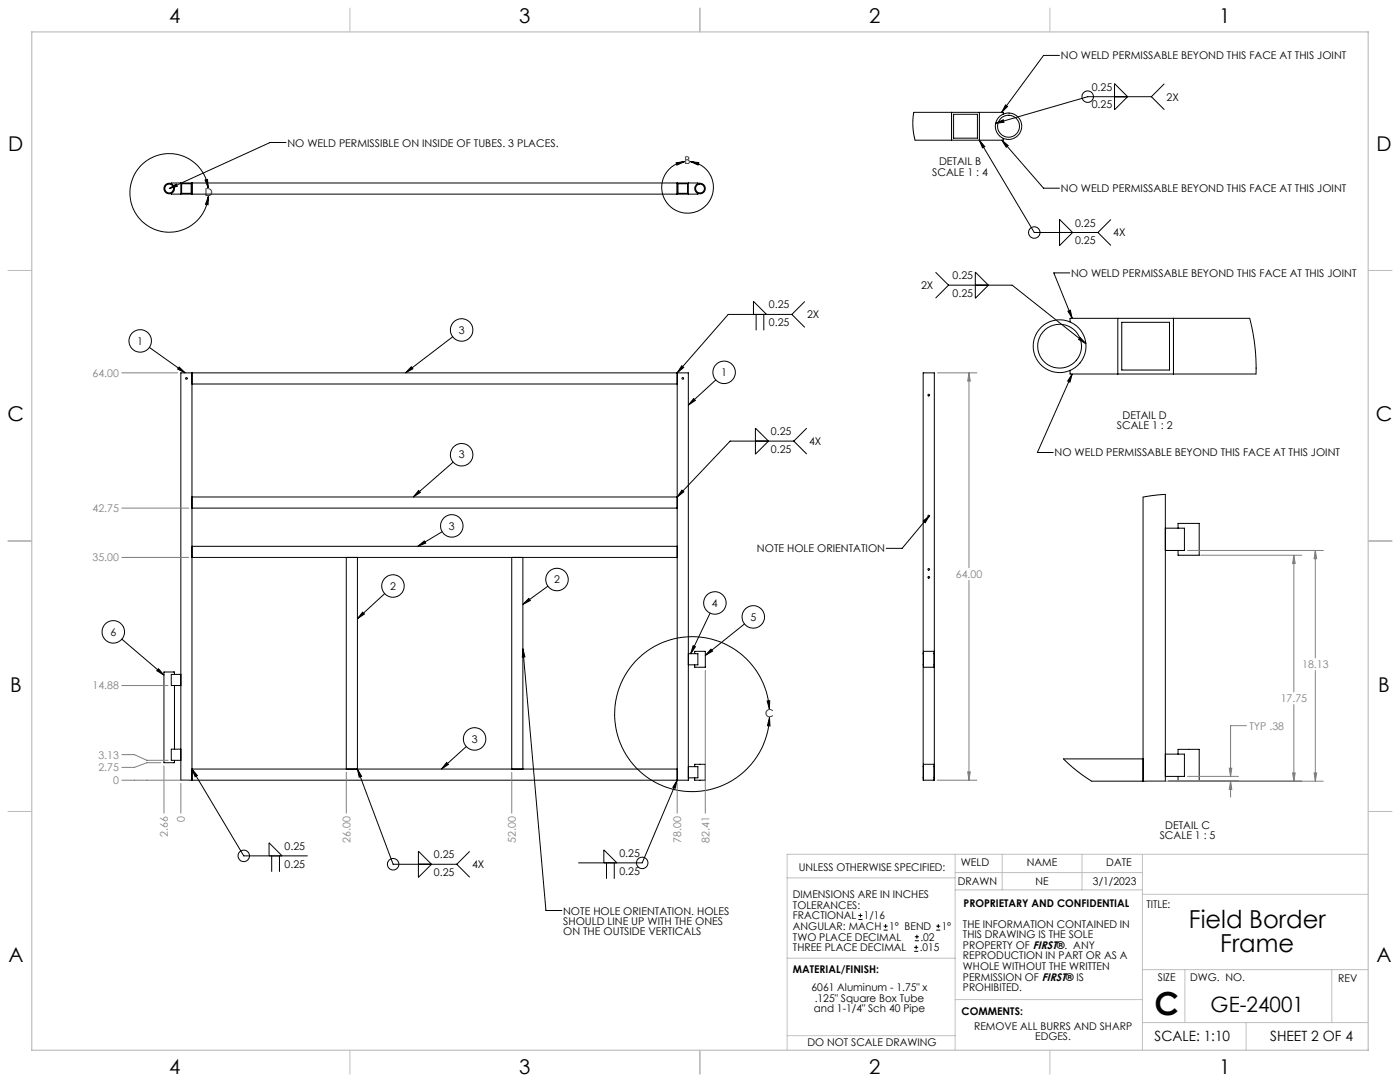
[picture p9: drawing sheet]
<svg xmlns="http://www.w3.org/2000/svg" width="559mm" height="432mm" viewBox="0 0 559 432" stroke-linecap="round" stroke-linejoin="round" font-family="sans-serif">
<defs><g id="words">
<text font-size="12.7" x="460.9" y="405.2">C</text>
<g font-size="9.9">
<text x="474.6" y="370.2">Field Border</text>
<text x="487.1" y="380.1">Frame</text>
</g>
<text font-size="8.5" x="483.2" y="404">GE-24001</text>
<g font-size="8.1">
<text x="67.6" y="9.3">4</text>
<text x="207.3" y="9.3">3</text>
<text x="347" y="9.3">2</text>
<text x="486.7" y="9.3">1</text>
<text x="3.3" y="60.1">D</text>
<text x="549.4" y="60.1">D</text>
<text x="3" y="168">C</text>
<text x="549.1" y="168">C</text>
<text x="4" y="276">B</text>
<text x="550.1" y="276">B</text>
<text x="3.3" y="383.9">A</text>
<text x="549.4" y="383.9">A</text>
<text x="67.6" y="428.4">4</text>
<text x="207.3" y="428.4">3</text>
<text x="347" y="428.4">2</text>
<text x="486.7" y="428.4">1</text>
</g>
<g font-size="5.6">
<text x="460.9" y="415.2">SCALE: 1:10</text>
<text x="507" y="415.2">SHEET 2 OF 4</text>
</g>
<g font-size="4.2">
<text x="423.4" y="23.7">NO WELD PERMISSABLE BEYOND THIS FACE AT THIS JOINT</text>
<text x="435.8" y="36.2">0.25</text>
<text x="465.7" y="40.2">2X</text>
<text x="435.8" y="43.3">0.25</text>
<text x="114.7" y="58.5">NO WELD PERMISSIBLE ON INSIDE OF TUBES. 3 PLACES.</text>
<text x="273.2" y="65.6">B</text>
<text x="374.8" y="65.9">DETAIL B</text>
<text x="372.1" y="70.1">SCALE 1 : 4</text>
<text x="423.4" y="76.7">NO WELD PERMISSABLE BEYOND THIS FACE AT THIS JOINT</text>
<text x="81.7" y="78.2">D</text>
<text x="429.1" y="90.4">0.25</text>
<text x="444.3" y="94.4">4X</text>
<text x="429.1" y="97.5">0.25</text>
<text x="380.2" y="111.4">0.25</text>
<text x="427.5" y="110.5">NO WELD PERMISSABLE BEYOND THIS FACE AT THIS JOINT</text>
<text x="367.6" y="115.4">2X</text>
<text x="380.2" y="118.5">0.25</text>
<text x="306.9" y="123.1">0.25</text>
<text x="306.9" y="130.2">0.25</text>
<text x="322.2" y="127.1">2X</text>
<text x="54.8" y="137.5">1</text>
<text x="183.1" y="133.1">3</text>
<text x="287.9" y="150.1">1</text>
<text x="448.1" y="167.1">DETAIL D</text>
<text x="307.7" y="173.7">0.25</text>
<text x="445.8" y="171.3">SCALE 1 : 2</text>
<text x="322.9" y="177.6">4X</text>
<text x="183.1" y="182.9">3</text>
<text x="307.7" y="180.8">0.25</text>
<text x="420.9" y="182.1">NO WELD PERMISSABLE BEYOND THIS FACE AT THIS JOINT</text>
<text x="179.2" y="211.3">3</text>
<text x="302.1" y="220.4">NOTE HOLE ORIENTATION</text>
<text x="221.2" y="232.7">2</text>
<text x="155.7" y="235.3">2</text>
<text x="284.2" y="242.1">4</text>
<text x="299.5" y="247.7">5</text>
<text x="44.1" y="253.6">6</text>
<text x="305.5" y="286.2">C</text>
<text x="188.3" y="296.4">3</text>
<text x="462.9" y="335">SCALE 1 : 5</text>
<text x="465.1" y="330.8">DETAIL C</text>
<text x="113.6" y="339.2">0.25</text>
<text x="247.2" y="342">0.25</text>
<text x="113.6" y="346.3">0.25</text>
<text x="173.2" y="342.5">0.25</text>
<text x="188.4" y="346.5">4X</text>
<text x="318.8" y="347.7">UNLESS OTHERWISE SPECIFIED:</text>
<text x="383.5" y="345.5">WELD</text>
<text x="409.9" y="345.7">NAME</text>
<text x="441.6" y="345.7">DATE</text>
<text x="173.2" y="349.6">0.25</text>
<text x="247.2" y="349.1">0.25</text>
<text x="382.3" y="353.3">DRAWN</text>
<text x="413.4" y="353.3">NE</text>
<text x="436.3" y="353.3">3/1/2023</text>
<text x="316.5" y="358.5">DIMENSIONS ARE IN INCHES</text>
<text x="224.8" y="365">NOTE HOLE ORIENTATION. HOLES</text>
<text x="316.5" y="362.7">TOLERANCES:</text>
<text x="384.6" y="361.9">PROPRIETARY AND CONFIDENTIAL</text>
<text x="457.6" y="362.3">TITLE:</text>
<text x="224.8" y="369.2">SHOULD LINE UP WITH THE ONES</text>
<text x="316.5" y="371.2">ANGULAR: MACH</text>
<text x="316.5" y="366.9">FRACTIONAL</text>
<text x="344.8" y="366.9">1/16</text>
<text x="354.9" y="371.2">1° BEND</text>
<text x="375.9" y="371.2">1°</text>
<text x="384.4" y="370.2">THE INFORMATION CONTAINED IN</text>
<text x="224.8" y="373.3">ON THE OUTSIDE VERTICALS</text>
<text x="316.5" y="375.4">TWO PLACE DECIMAL</text>
<text x="367.4" y="375.4">.02</text>
<text x="384.4" y="374.4">THIS DRAWING IS THE SOLE</text>
<text x="316.5" y="379.6">THREE PLACE DECIMAL</text>
<text x="367.1" y="379.6">.015</text>
<text x="384.4" y="378.6">PROPERTY OF FIRST®. ANY</text>
<text x="384.4" y="382.9">REPRODUCTION IN PART OR AS A</text>
<text x="316.5" y="388.4">MATERIAL/FINISH:</text>
<text x="384.4" y="387.1">WHOLE WITHOUT THE WRITTEN</text>
<text x="323.9" y="395.6">6061 Aluminum - 1.75&quot; x</text>
<text x="384.4" y="391.3">PERMISSION OF FIRST® IS</text>
<text x="384.4" y="395.6">PROHIBITED.</text>
<text x="462.2" y="391.3">SIZE</text>
<text x="475.1" y="391.3">DWG. NO.</text>
<text x="534.1" y="391.8">REV</text>
<text x="325.2" y="399.8">.125&quot; Square Box Tube</text>
<text x="324.8" y="404">and 1-1/4&quot; Sch 40 Pipe</text>
<text x="383.8" y="405.1">COMMENTS:</text>
<text x="388.8" y="410.9">REMOVE ALL BURRS AND SHARP</text>
<text x="322.3" y="417.6">DO NOT SCALE DRAWING</text>
<text x="413.2" y="415.2">EDGES.</text>
</g>
<g font-size="4.2" fill="#808080">
<text x="36.9" y="150.4">64.00</text>
<text x="36.9" y="204.3">42.75</text>
<text x="36.9" y="224">35.00</text>
<text x="381.5" y="230.7">64.00</text>
<text x="519.8" y="266.7">18.13</text>
<text x="36.9" y="275.1">14.88</text>
<text x="511.2" y="280.2">17.75</text>
<text x="498.7" y="291.2">TYP .38</text>
<text x="39.3" y="302.7">3.13</text>
<text x="39.3" y="307.8">2.75</text>
<text x="45.1" y="312.9">0</text>
<text x="73.8" y="328" transform="rotate(-90 73.8 328)">0</text>
<text x="67.1" y="333.9" transform="rotate(-90 67.1 333.9)">2.66</text>
<text x="139.8" y="336.2" transform="rotate(-90 139.8 336.2)">26.00</text>
<text x="205.9" y="336.2" transform="rotate(-90 205.9 336.2)">52.00</text>
<text x="271.9" y="336.2" transform="rotate(-90 271.9 336.2)">78.00</text>
<text x="283.1" y="336.2" transform="rotate(-90 283.1 336.2)">82.41</text>
</g>
</g></defs>
<g fill="none" stroke="#c0c0c0" stroke-width=".4">
<path d="M139.7 3.2v9.5M279.4 3.2v9.5M419.1 3.2v9.5M3.1 107.9h9.6M546.1 107.9h9.5M3.1 215.9h9.6M546.1 215.9h9.5M3.1 323.8h9.6M546.1 323.8h9.5M314.2 350.3h67M381.2 340.9v78.2M381.2 355.1h74.8"/>
<path d="M381.2 348.2h74.8M400 340.9v14.2M431.9 340.9v14.2M456 340.9v78.2M456 356.9h90.1M546.1 340.9h-231.9v78.2M314.2 382.4h67.2M381.2 398.9h74.8M456 387h90.1M472.9 387v21.1M531.6 387v21.1M139.7 419.1v9.6"/>
<path d="M279.4 419.1v9.6M314.2 413.3h67M419.1 419.1v9.6M456 408.1h90.1M497.4 408.1v11"/>
</g>
<path d="M12.7 12.7h533.4v406.4h-533.4z" fill="none" stroke="#c0c0c0" stroke-width=".5"/>
<g fill="none" stroke="#000" stroke-width=".4">
<path d="M422.9 22.1h-6.4l-16.7 22.7M444.9 33.4l5.2 5.2-5.2 5.2zM459.6 38.6h-25.4l-36.8 10.6M459.6 38.6l5 5.1M464.6 33.5l-5 5.1M114.2 56.9h-6.4l-40.2 18.3M379.8 44.8v11.2M380.6 45.6h9.5v9.5h-9.5zM390.9 44.8v11.2M390.9 56l2.2 2.5-.9 .5zM390.9 56l21.9 36.8h25.4M397.4 49.2l3-1.4 .3 1z"/>
<path d="M399.9 56l2.5 2.1-.8 .7zM399.9 56l16.6 19.1h6.4M400.4 45.5v-.7h-35.7l-.4 3.3 .2 4 .7 3.9h35.2v-.8M401.4 41.9l.8 .6-2.4 2.3zM67.6 75.2l2.7-1.8 .5 .9zM68.4 73.3v-.3h210.2v.3M68.4 77.2v.3h210.2v-.3M72.2 73v4.5M72.5 73.3h3.8v3.9h-3.8zM76.6 73v4.5M81.8 71.9l1-.3 .3 3.4zM83.1 75a15.7 15.7 0 0 0-24.2-11.1 15.7 15.7 0 0 0 .6 26.6 15.7 15.7 0 0 0 23.7-12.1"/>
<path d="M83.2 78.4l-.2 3.3-1-.2zM269.9 64.9l3.3-.4-3 1.4zM270.3 73v4.5M270.6 73.3h3.8v3.9h-3.8zM274.7 73v4.5M275.6 64.5a10.3 10.3 0 0 1 7.7 15.6 10.3 10.3 0 0 1-17.4 .3 10.3 10.3 0 0 1 7.3-15.9M275.6 64.5l3.3 .4-.3 1zM422.9 87.6l5.2 5.2-5.2 5.2zM438.2 92.8l5.1 5.1M443.3 87.7l-5.1 5.1M373.5 108.7l5.1 5.1M378.6 113.8h25.4l29.4 23.3"/>
<path d="M378.6 113.8l-5.1 5.1M389.3 108.6l5.2 5.2-5.2 5.2zM427 108.9h-6.4l7.4 18.1M59.6 138.6l14.3 10.2M180.7 134.4l-18.8 14.4M300.7 125.5v-5.2l5.3 5.2M301.8 125.5v6.3M304.9 125.5v6.3M316.1 125.5h-25.4l-20.4 23.3M316.1 125.5l5 5.1M321.1 120.4l-5 5.1M426.3 124.2l.9-.4 .8 3.2z"/>
<path d="M427.1 128.5v-1.5h71.7l2 10.7 .6 10.8-.1 .8h-74.2v-1.5M431.1 134.7l2.3 2.4-2.9-1.6zM446.2 127v22.3M447.7 128.6h19.1v19.1h-19.1zM468.4 127v22.3M71.5 146.5l2.4 2.3-3-1.5zM72.2 148.8h202.5v162.6h-202.5zM76.6 148.8v162.6M76.6 153.2h193.7M164.1 146.4l.7 .8-2.9 1.6zM270.3 148.8v162.6M272.1 146l.8 .6-2.6 2.2z"/>
<path d="M276.9 159.1l.6 .7-2.8 1.9zM285.7 151.6l-11 10.1M428 149.3l-.9 3.2-.9-.4zM428 149.3l-13.9 31.3h6.3M301.5 170.9l5.2 5.1-5.2 5.3zM316.8 176h-25.4l-21.1 22.3M316.8 176l5.1 5.1M321.9 171l-5.1 5M76.6 198.3h193.7M167.1 195.8l.7 .7-2.8 1.8zM180.9 184.4l-15.9 13.9M272.2 195.6l.7 .7-2.6 2z"/>
<path d="M76.6 218h193.7M76.6 202.8h193.7M166.8 218l2.6-2.1 .5 .8zM176.5 212.2l-9.7 5.8M368.5 208l2.5-2.2-1.7 2.8zM371 205.8l-10.9 13h-6.4M465.1 210.8h7.7v8.9h-7.7M470.2 210.8v-1.9h8.4v12.7h-8.4v-1.9M76.6 222.5h193.7M138.2 222.5v84.4M142.7 222.5v84.4M153.6 236.9l-10.9 10"/>
<path d="M204.3 222.5v84.4M208.7 222.5v84.4M211.1 238.8l.6 .8-3 1.6zM218.7 233.9l-10 7.3M48.6 255.1l16.8 14.3M144.7 244.3l.8 .7-2.8 1.9zM208.7 258.9l.8 3.2-1 .2zM208.7 258.9l9.2 104.5h6.4M276.6 257.7l1 .4-1.9 2.8zM283.4 244.7l-7.7 16.2M283.8 259.1l.6 .8-2.9 1.6zM297.2 249l-15.7 12.5"/>
<path d="M368.6 259.9h4.2v6.4h-4.2zM63.3 266.9l2.1 2.5-2.8-1.7zM69.6 269.1v-.9h-4.2v36.2h4.2v-1M69.6 273.6v25.4M72.2 269.1h-3.8v4.5h3.8M274.7 260.9h3.9v4.4h-3.9M277.3 260.9v-1h4.2v6.4h-4.2v-1M306.2 279.8l1-.2-.1 3.4zM368.5 265.3h.1M368.5 260.9h.1M372.8 265.3h.1M372.8 260.9h.1"/>
<path d="M72.2 299h-3.8v4.4h3.8M186.1 297.9l-9.9 9M307.1 283a30.9 30.9 0 0 0-47.1-24.3 30.9 30.9 0 0 0 .6 52.9 30.9 30.9 0 0 0 46.5-25.3M307.1 286.3l.2 3.4-1-.1zM76.6 306.9h193.7M76.6 306.9l2.2 2.6-.9 .5zM76.6 306.9l20.7 34.7h25.4M142.7 306.9l1.6 2.9-.9 .4zM142.7 306.9l14.2 38h25.4M178.3 304.3l.7 .8-2.8 1.8zM270.3 311.4l-.8 3.2-.9-.4zM270.3 311.4l-14 32.9h-25.4"/>
<path d="M274.7 306h3.9v4.4h-3.9M277.3 306v-1h4.2v6.4h-4.2v-1M368.5 306h.1M368.5 310.4h.1M368.6 311.4v-6.4h4.2v6.4M368.6 311.4h4.2M368.6 311.4l-.1-162.6h4.4l-.1 162.6M372.8 306h.1M372.8 310.4h.1M456.2 302.9h-31.7l4.9 4.4 6.3 4.4h29.4v-114.4l-8.9 1.1v113.3M465.1 301h7.7v8.8h-7.7M470.2 301v-2h8.4v12.7h-8.4v-1.9"/>
<path d="M167 339.7l5.2 5.2-5.2 5.2zM187.4 339.8l-5.1 5.1M107.4 341.6v-5.3l5.2 5.3M108.4 341.6v6.3M111.5 341.6v6.3M182.3 344.9l5.1 5.1M241 344.3v-5.1l5.2 5.1M242.1 344.3v6.4M245.2 344.3v6.4"/>
<circle cx="434.1" cy="38.6" r="2.29"/>
<circle cx="402.5" cy="50.4" r="4.4"/>
<circle cx="402.6" cy="50.4" r="5.3"/>
<circle cx="67.5" cy="75.2" r="2.1"/>
<circle cx="67.6" cy="75.2" r="1.76"/>
<circle cx="279.4" cy="75.2" r="2.11"/>
<circle cx="279.4" cy="75.2" r="1.75"/>
<circle cx="412.8" cy="92.8" r="2.29"/>
<circle cx="56" cy="136.1" r="4.5"/>
<circle cx="184.3" cy="131.7" r="4.5"/>
<circle cx="422.9" cy="138.2" r="10.5"/>
<circle cx="422.9" cy="138.2" r="8.7"/>
<circle cx="74.4" cy="151" r=".33"/>
<circle cx="272.5" cy="151" r=".33"/>
<circle cx="289" cy="148.6" r="4.5"/>
<circle cx="370.7" cy="157.7" r=".34"/>
<circle cx="184.3" cy="181.5" r="4.5"/>
<circle cx="180.3" cy="209.9" r="4.5"/>
<circle cx="370.7" cy="205.9" r=".34"/>
<circle cx="156.8" cy="233.9" r="4.5"/>
<circle cx="222.3" cy="231.3" r="4.5"/>
<circle cx="370.7" cy="227.2" r=".34"/>
<circle cx="370.7" cy="230.4" r=".34"/>
<circle cx="45.2" cy="252.2" r="4.5"/>
<circle cx="285.4" cy="240.6" r="4.5"/>
<circle cx="300.7" cy="246.2" r="4.5"/>
<circle cx="189.4" cy="294.9" r="4.5"/>
<circle cx="97.3" cy="341.6" r="2.29"/>
<circle cx="156.9" cy="344.9" r="2.29"/>
<circle cx="256.3" cy="344.3" r="2.29"/>
</g>
<g fill="none" stroke="#808080" stroke-width=".4">
<path d="M48.6 148.8h22.3M374.2 148.8h15.7M386.8 148.8v77.8M386.8 148.8l.5 3.3h-1zM48.6 202.8h26.8M474 219.7h54.2M525 219.7v42.8M525 219.7l.5 3.3h-1zM48.6 222.5h26.8M386.8 231.6v79.8M479.2 221.6h40.4M516.4 221.6v54.5"/>
<path d="M516.4 221.6l.6 3.3h-1.1zM48.6 273.6h18.5M281.5 267.5v57M525 267.6v44.1M497.5 289.6h-6.3v20.2M516.4 281.2v30.5M48.6 311.4h26.8M48.6 301.2h5.1l4.9 2.2h8.5M64.2 304.4h-5.6l-4.9 1.8h-5.1M65.4 305.6v18.9M72.2 312.6v11.9M138.2 308.2v16.3"/>
<path d="M204.3 308.2v16.3M270.3 312.6v11.9M374.1 311.4h15.8M386.3 308h1l-.5 3.4zM457.5 311.7h70.7M474 309.8h20.3M490.6 306.6h1.1l-.5 3.2zM491.2 311.7v6.4M491.2 311.7l.5 3.4h-1.1zM515.9 308.5h1.1l-.6 3.2zM524.5 308.5h1l-.5 3.2z"/>
</g>
<path d="M306.2 279.8l1-.2-.1 3.4zM307.1 286.3l.2 3.4-1-.1zM208.7 258.9l.8 3.2-1 .2zM164.1 146.4l.7 .8-2.9 1.6zM167.1 195.8l.7 .7-2.8 1.8zM166.8 218l2.6-2.1 .5 .8zM144.7 244.3l.8 .7-2.8 1.9zM211.1 238.8l.6 .8-3 1.6zM276.9 159.1l.6 .7-2.8 1.9zM71.5 146.5l2.4 2.3-3-1.5zM276.6 257.7l1 .4-1.9 2.8zM283.8 259.1l.6 .8-2.9 1.6zM63.3 266.9l2.1 2.5-2.8-1.7zM178.3 304.3l.7 .8-2.8 1.8zM272.2 195.6l.7 .7-2.6 2zM142.7 306.9l1.6 2.9-.9 .4zM272.1 146l.8 .6-2.6 2.2zM76.6 306.9l2.2 2.6-.9 .5zM270.3 311.4l-.8 3.2-.9-.4zM368.5 208l2.5-2.2-1.7 2.8zM269.9 64.9l3.3-.4-3 1.4zM275.6 64.5l3.3 .4-.3 1zM81.8 71.9l1-.3 .3 3.4zM83.2 78.4l-.2 3.3-1-.2zM67.6 75.2l2.7-1.8 .5 .9zM399.9 56l2.5 2.1-.8 .7zM401.4 41.9l.8 .6-2.4 2.3zM390.9 56l2.2 2.5-.9 .5zM397.4 49.2l3-1.4 .3 1zM426.3 124.2l.9-.4 .8 3.2zM428 149.3l-.9 3.2-.9-.4zM431.1 134.7l2.3 2.4-2.9-1.6z" fill="#000"/>
<path d="M386.3 308h1l-.5 3.4zM386.8 148.8l.5 3.3h-1zM491.2 311.7l.5 3.4h-1.1zM490.6 306.6h1.1l-.5 3.2zM525 219.7l.5 3.3h-1zM524.5 308.5h1l-.5 3.2zM515.9 308.5h1.1l-.6 3.2zM516.4 221.6l.6 3.3h-1.1z" fill="#808080"/>
<g fill="none" stroke="#000" stroke-width=".4">
<path d="M342.6 367h1.6M342.6 365.4h1.6M343.4 364.6v1.5M352.7 371.2h1.6M352.7 369.6h1.6M353.5 368.8v1.6M364.9 379.7h1.6M364.9 378.1h1.6M365.2 375.4h1.6M365.2 373.8h1.6M365.7 377.3v1.5M366 373v1.6"/>
<path d="M373.7 371.2h1.6M373.7 369.6h1.6M374.5 368.8v1.6"/>
</g>
<use href="#words"/>
</svg>
